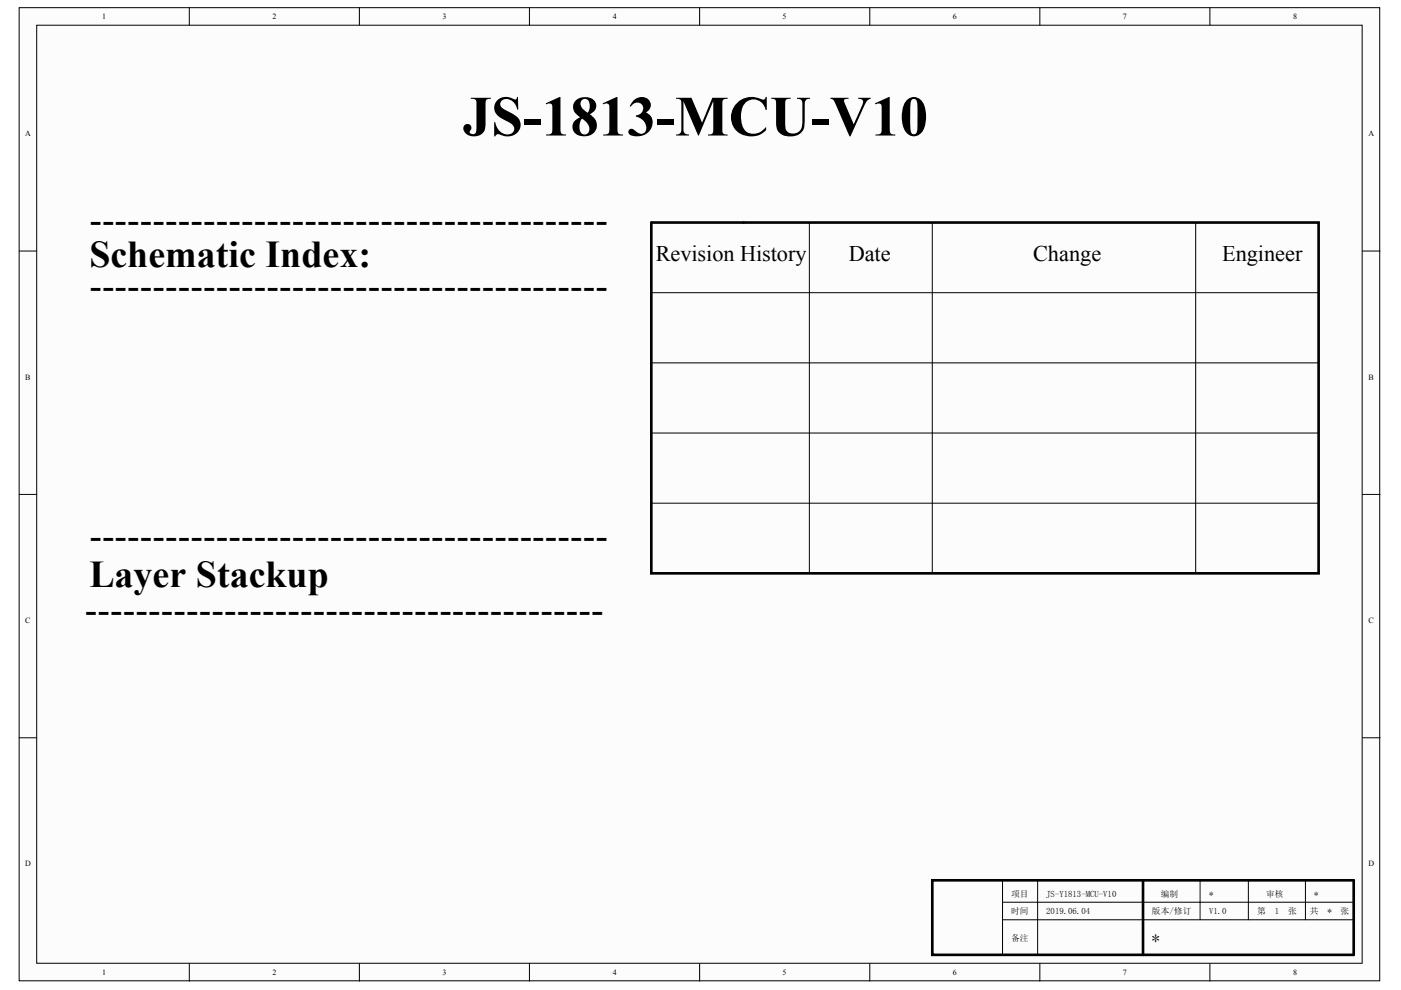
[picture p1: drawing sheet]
<svg xmlns="http://www.w3.org/2000/svg" width="297mm" height="210mm" viewBox="0 0 297 210" stroke-linecap="round" stroke-linejoin="round" font-family="sans-serif">
<defs><g id="words">
<text font-size="12.1" x="98.1" y="28.7">JS-1813-MCU-V10</text>
<g font-size="8">
<text x="18.9" y="49.2">-----------------------------------------</text>
<text x="18.9" y="56.6">Schematic Index:</text>
<text x="18.9" y="63.1">-----------------------------------------</text>
<text x="18.9" y="116.1">-----------------------------------------</text>
<text x="18.9" y="124.5">Layer Stackup</text>
<text x="18" y="131.9">-----------------------------------------</text>
</g>
<g font-size="4.7">
<text x="139" y="55.4">Revision History</text>
<text x="180" y="55.4">Date</text>
<text x="219" y="55.4">Change</text>
<text x="259.1" y="55.4">Engineer</text>
</g>
<text font-size="3.4" x="244.2" y="200.1">*</text>
<g font-size="1.9">
<text x="214.4" y="190.1">项目</text>
<text x="221.8" y="190.1">JS-Y1813-MCU-V10</text>
<text x="246.1" y="190.1">编制</text>
<text x="256.3" y="190.1">*</text>
<text x="268.4" y="190.1">审核</text>
<text x="278.7" y="190.1">*</text>
<text x="214.4" y="193.8">时间</text>
<text x="221.8" y="193.8">2019.06.04</text>
<text x="244.2" y="193.8">版本/修订</text>
<text x="256.3" y="193.8">V1.0</text>
<text x="266.6" y="193.8">第</text>
<text x="270.3" y="193.8">1</text>
<text x="273.1" y="193.8">张</text>
<text x="277.7" y="193.8">共</text>
<text x="281.5" y="193.8">*</text>
<text x="284.2" y="193.8">张</text>
<text x="214.4" y="199.4">备注</text>
</g>
<g font-size="1.7">
<text x="21.7" y="4.1">1</text>
<text x="57.8" y="4.1">2</text>
<text x="93.8" y="4.1">3</text>
<text x="129.9" y="4.1">4</text>
<text x="165.9" y="4.1">5</text>
<text x="202" y="4.1">6</text>
<text x="238.1" y="4.1">7</text>
<text x="274.2" y="4.1">8</text>
<text x="5.3" y="28.9">A</text>
<text x="290.2" y="28.9">A</text>
<text x="5.3" y="80.5">B</text>
<text x="290.2" y="80.5">B</text>
<text x="5.3" y="132.2">C</text>
<text x="290.2" y="132.2">C</text>
<text x="5.3" y="183.7">D</text>
<text x="290.2" y="183.7">D</text>
<text x="21.7" y="206.8">1</text>
<text x="57.8" y="206.8">2</text>
<text x="93.8" y="206.8">3</text>
<text x="129.9" y="206.8">4</text>
<text x="165.9" y="206.8">5</text>
<text x="202" y="206.8">6</text>
<text x="238.1" y="206.8">7</text>
<text x="274.2" y="206.8">8</text>
</g>
</g></defs>
<g fill="#fffcf8" stroke="#000" stroke-width=".21">
<path d="M4.1 1.6h288.4v206.4h-288.4z"/>
<path d="M7.8 5.3h281v198.9h-281z"/>
</g>
<g fill="none" stroke="#000" stroke-width=".21">
<path d="M40.1 1.6v3.7M76.2 1.6v3.7M112.3 1.6v3.7M148.3 1.6v3.7M184.4 1.6v3.7M220.5 1.6v3.7M256.5 1.6v3.7M4.1 53.2h3.7M171.6 47.2v74.4M197.7 47.2v74.4M253.5 47.2v74.4M288.9 53.2h3.7"/>
<path d="M138.1 62.1h141.5M138.1 76.9h141.5M138.1 91.8h141.5M4.1 104.8h3.7M138.1 106.7h141.5M288.9 104.8h3.7M4.1 156.4h3.7M288.9 156.4h3.7M212.6 195h74.4M212.6 191.3h74.4M212.6 186.6v15.9M220 186.6v15.9"/>
<path d="M254.4 186.6v8.4M264.7 186.6v8.4M276.8 186.6v8.4M40.1 204.3v3.7M76.2 204.3v3.7M112.3 204.3v3.7M148.3 204.3v3.7M184.4 204.3v3.7M220.5 204.3v3.7M256.5 204.3v3.7"/>
</g>
<path d="M138.1 47.2h141.5v74.4h-141.5zM242.3 186.6h-44.6v15.9h44.6M242.3 186.6h44.7v15.9h-44.7M242.3 186.6v15.9" fill="none" stroke="#000" stroke-width=".56"/>
<use href="#words"/>
</svg>
